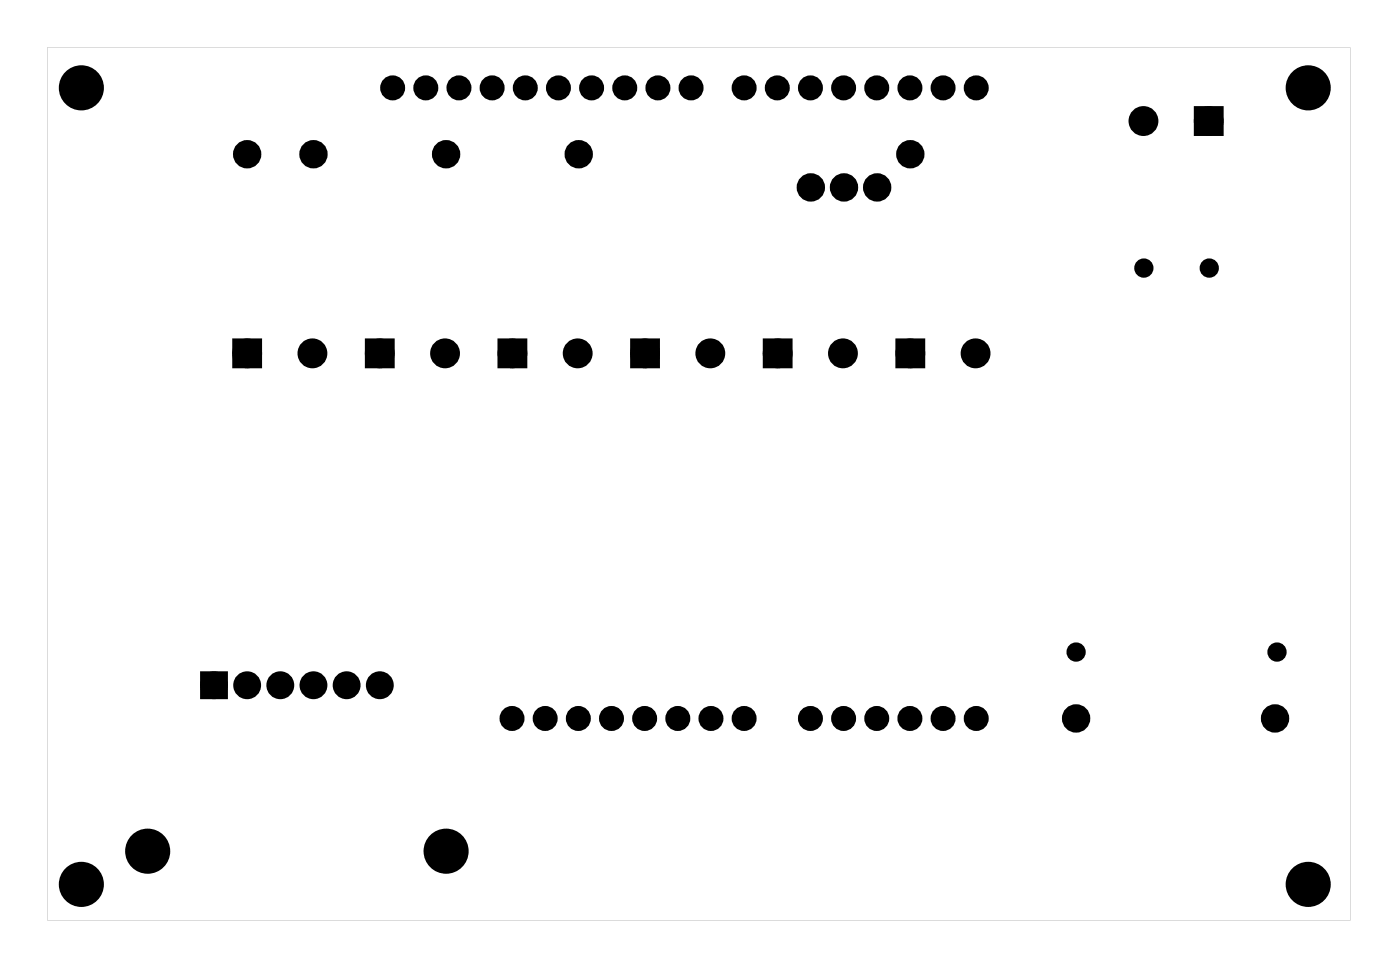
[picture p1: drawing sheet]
<svg xmlns="http://www.w3.org/2000/svg" width="107mm" height="74mm" viewBox="0 0 107 74" stroke-linecap="round" stroke-linejoin="round" font-family="sans-serif">
<g fill="#000">
<path d="M91.8 8.5h1.6v1.5h-1.6zM18.2 26.3h1.5v1.5h-1.5zM28.3 26.3h1.6v1.5h-1.6zM38.5 26.3h1.5v1.5h-1.5zM48.7 26.3h1.5v1.5h-1.5zM58.8 26.3h1.5v1.5h-1.5zM69 26.3h1.5v1.5h-1.5zM15.7 51.7h1.4v1.5h-1.4z"/>
<path d="M3.6 3.6h99.8v66.8h-99.8zM3.6 3.6v66.8h99.8v-66.8z"/>
</g>
<g fill="#000">
<circle cx="6.2" cy="6.7" r="1.6"/>
<circle cx="18.9" cy="11.8" r=".7"/>
<circle cx="24" cy="11.8" r=".7"/>
<circle cx="30.1" cy="6.7" r=".67"/>
<circle cx="32.6" cy="6.7" r=".67"/>
<circle cx="34.2" cy="11.8" r=".7"/>
<circle cx="35.2" cy="6.7" r=".67"/>
<circle cx="37.7" cy="6.7" r=".67"/>
<circle cx="40.2" cy="6.7" r=".67"/>
<circle cx="42.8" cy="6.7" r=".67"/>
<circle cx="44.3" cy="11.8" r=".7"/>
<circle cx="45.3" cy="6.7" r=".67"/>
<circle cx="47.9" cy="6.7" r=".67"/>
<circle cx="50.4" cy="6.7" r=".67"/>
<circle cx="52.9" cy="6.7" r=".67"/>
<circle cx="57" cy="6.7" r=".67"/>
<circle cx="59.5" cy="6.7" r=".67"/>
<circle cx="62.1" cy="6.7" r=".67"/>
<circle cx="62.1" cy="14.3" r=".7"/>
<circle cx="64.6" cy="6.7" r=".67"/>
<circle cx="64.7" cy="14.3" r=".7"/>
<circle cx="67.2" cy="6.7" r=".67"/>
<circle cx="67.2" cy="14.3" r=".7"/>
<circle cx="69.7" cy="6.7" r=".67"/>
<circle cx="69.7" cy="11.8" r=".7"/>
<circle cx="72.2" cy="6.7" r=".67"/>
<circle cx="74.8" cy="6.7" r=".67"/>
<circle cx="87.6" cy="9.3" r=".76"/>
<circle cx="92.6" cy="9.3" r=".76"/>
<circle cx="100.2" cy="6.7" r="1.6"/>
<circle cx="18.9" cy="27" r=".76"/>
<circle cx="23.9" cy="27" r=".76"/>
<circle cx="29.1" cy="27" r=".76"/>
<circle cx="34.1" cy="27" r=".76"/>
<circle cx="39.3" cy="27" r=".76"/>
<circle cx="44.3" cy="27" r=".76"/>
<circle cx="49.4" cy="27" r=".76"/>
<circle cx="54.4" cy="27" r=".76"/>
<circle cx="59.6" cy="27" r=".76"/>
<circle cx="64.6" cy="27" r=".76"/>
<circle cx="69.7" cy="27" r=".76"/>
<circle cx="74.7" cy="27" r=".76"/>
<circle cx="87.6" cy="20.5" r=".45"/>
<circle cx="92.6" cy="20.5" r=".45"/>
<circle cx="16.4" cy="52.4" r=".72"/>
<circle cx="18.9" cy="52.4" r=".72"/>
<circle cx="21.5" cy="52.4" r=".72"/>
<circle cx="24" cy="52.4" r=".72"/>
<circle cx="26.6" cy="52.4" r=".72"/>
<circle cx="29.1" cy="52.4" r=".72"/>
<circle cx="39.2" cy="55" r=".67"/>
<circle cx="41.8" cy="55" r=".67"/>
<circle cx="44.3" cy="55" r=".67"/>
<circle cx="46.8" cy="55" r=".67"/>
<circle cx="49.4" cy="55" r=".67"/>
<circle cx="51.9" cy="55" r=".67"/>
<circle cx="54.5" cy="55" r=".67"/>
<circle cx="57" cy="55" r=".67"/>
<circle cx="62.1" cy="55" r=".67"/>
<circle cx="64.6" cy="55" r=".67"/>
<circle cx="67.2" cy="55" r=".67"/>
<circle cx="69.7" cy="55" r=".67"/>
<circle cx="72.2" cy="55" r=".67"/>
<circle cx="74.8" cy="55" r=".67"/>
<circle cx="82.4" cy="49.9" r=".45"/>
<circle cx="82.4" cy="55" r=".7"/>
<circle cx="97.7" cy="55" r=".7"/>
<circle cx="97.8" cy="49.9" r=".45"/>
<circle cx="6.2" cy="67.7" r="1.6"/>
<circle cx="11.3" cy="65.1" r="1.6"/>
<circle cx="34.2" cy="65.1" r="1.6"/>
<circle cx="100.2" cy="67.7" r="1.6"/>
</g>
<g fill="none" stroke="#000" stroke-width=".58">
<circle cx="87.6" cy="20.5" r=".45"/>
<circle cx="92.6" cy="20.5" r=".45"/>
<circle cx="82.4" cy="49.9" r=".45"/>
<circle cx="97.8" cy="49.9" r=".45"/>
</g>
<g fill="none" stroke="#000" stroke-width=".69" stroke-linecap="butt">
<path d="M15.7 51.7h1.4v1.5h-1.4z"/>
<circle cx="16.4" cy="52.4" r=".72"/>
<circle cx="18.9" cy="52.4" r=".72"/>
<circle cx="21.5" cy="52.4" r=".72"/>
<circle cx="24" cy="52.4" r=".72"/>
<circle cx="26.6" cy="52.4" r=".72"/>
<circle cx="29.1" cy="52.4" r=".72"/>
</g>
<g fill="none" stroke="#000" stroke-width=".57">
<circle cx="30.1" cy="6.7" r=".67"/>
<circle cx="32.6" cy="6.7" r=".67"/>
<circle cx="35.2" cy="6.7" r=".67"/>
<circle cx="37.7" cy="6.7" r=".67"/>
<circle cx="40.2" cy="6.7" r=".67"/>
<circle cx="42.8" cy="6.7" r=".67"/>
<circle cx="45.3" cy="6.7" r=".67"/>
<circle cx="47.9" cy="6.7" r=".67"/>
<circle cx="50.4" cy="6.7" r=".67"/>
<circle cx="52.9" cy="6.7" r=".67"/>
<circle cx="57" cy="6.7" r=".67"/>
<circle cx="59.5" cy="6.7" r=".67"/>
<circle cx="62.1" cy="6.7" r=".67"/>
<circle cx="64.6" cy="6.7" r=".67"/>
<circle cx="67.2" cy="6.7" r=".67"/>
<circle cx="69.7" cy="6.7" r=".67"/>
<circle cx="72.2" cy="6.7" r=".67"/>
<circle cx="74.8" cy="6.7" r=".67"/>
<circle cx="39.2" cy="55" r=".67"/>
<circle cx="41.8" cy="55" r=".67"/>
<circle cx="44.3" cy="55" r=".67"/>
<circle cx="46.8" cy="55" r=".67"/>
<circle cx="49.4" cy="55" r=".67"/>
<circle cx="51.9" cy="55" r=".67"/>
<circle cx="54.5" cy="55" r=".67"/>
<circle cx="57" cy="55" r=".67"/>
<circle cx="62.1" cy="55" r=".67"/>
<circle cx="64.6" cy="55" r=".67"/>
<circle cx="67.2" cy="55" r=".67"/>
<circle cx="69.7" cy="55" r=".67"/>
<circle cx="72.2" cy="55" r=".67"/>
<circle cx="74.8" cy="55" r=".67"/>
</g>
<g fill="none" stroke="#000" stroke-width=".76" stroke-linecap="butt">
<path d="M91.8 8.5h1.6v1.5h-1.6zM18.2 26.3h1.5v1.5h-1.5zM28.3 26.3h1.6v1.5h-1.6zM38.5 26.3h1.5v1.5h-1.5zM48.7 26.3h1.5v1.5h-1.5zM58.8 26.3h1.5v1.5h-1.5zM69 26.3h1.5v1.5h-1.5z"/>
<circle cx="18.9" cy="11.8" r=".7"/>
<circle cx="24" cy="11.8" r=".7"/>
<circle cx="34.2" cy="11.8" r=".7"/>
<circle cx="44.3" cy="11.8" r=".7"/>
<circle cx="62.1" cy="14.3" r=".7"/>
<circle cx="64.7" cy="14.3" r=".7"/>
<circle cx="67.2" cy="14.3" r=".7"/>
<circle cx="69.7" cy="11.8" r=".7"/>
<circle cx="87.6" cy="9.3" r=".76"/>
<circle cx="92.6" cy="9.3" r=".76"/>
<circle cx="18.9" cy="27" r=".76"/>
<circle cx="23.9" cy="27" r=".76"/>
<circle cx="29.1" cy="27" r=".76"/>
<circle cx="34.1" cy="27" r=".76"/>
<circle cx="39.3" cy="27" r=".76"/>
<circle cx="44.3" cy="27" r=".76"/>
<circle cx="49.4" cy="27" r=".76"/>
<circle cx="54.4" cy="27" r=".76"/>
<circle cx="59.6" cy="27" r=".76"/>
<circle cx="64.6" cy="27" r=".76"/>
<circle cx="69.7" cy="27" r=".76"/>
<circle cx="74.7" cy="27" r=".76"/>
<circle cx="82.4" cy="55" r=".7"/>
<circle cx="97.7" cy="55" r=".7"/>
</g>
<g fill="none" stroke="#000" stroke-width=".25">
<circle cx="6.2" cy="6.7" r="1.6"/>
<circle cx="100.2" cy="6.7" r="1.6"/>
<circle cx="6.2" cy="67.7" r="1.6"/>
<circle cx="11.3" cy="65.1" r="1.6"/>
<circle cx="34.2" cy="65.1" r="1.6"/>
<circle cx="100.2" cy="67.7" r="1.6"/>
</g>
</svg>
